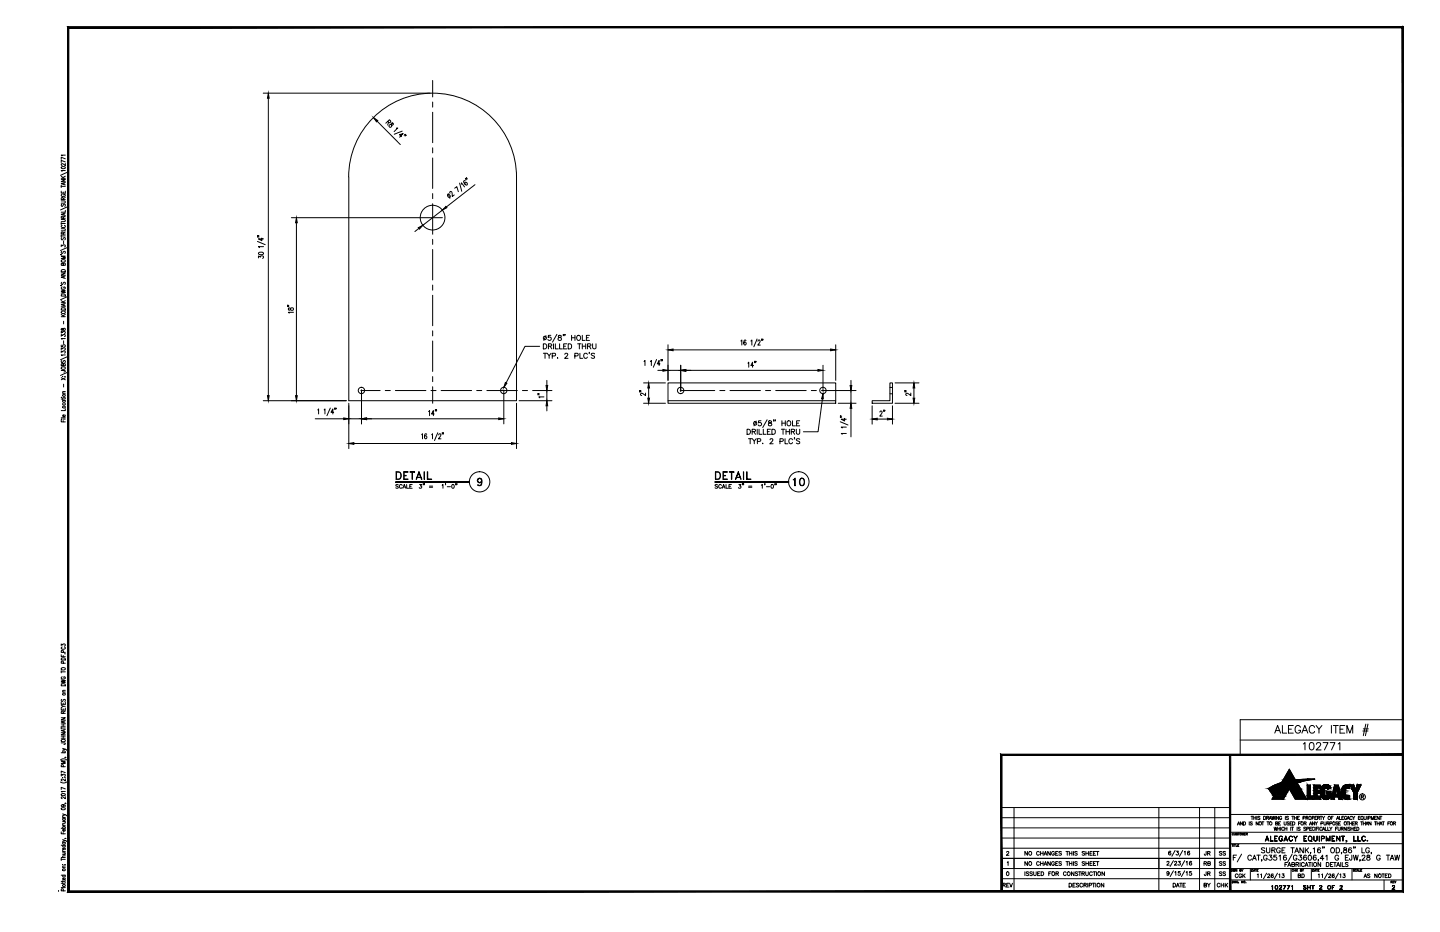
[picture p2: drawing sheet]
<svg xmlns="http://www.w3.org/2000/svg" width="432mm" height="279mm" viewBox="0 0 432 279" stroke-linecap="round" stroke-linejoin="round" font-family="sans-serif">
<!-- layer: _IPEP Border -->
<g fill="#000" stroke="#000" stroke-width=".3">
<path d="M384.8 233.9h2.1l-1.6 .3zM386.6 230.6l1.8 3.1h-3.5zM387.2 235.6l1.9-.7 .4 .7zM397.4 239.7h.5zM397.4 235.2h.5zM398 236.5h.4zM398 236.5l.1 .1zM403.8 239.7h.6zM403.8 235.2h.5zM404.5 238.6h.2z"/>
<path d="M384.8 233.9l-.2 .3h.7zM384.6 234.2h.7l-.9 .2z"/>
<path d="M382 238.6l2.8 1 .6-1zM382 238.6l2.8 1h-3.4z"/>
<path d="M383.7 237.4l1.7 1.2 .7-1.2zM382 238.6l1.7-1.2 1.7 1.2z"/>
<path d="M385.3 236.5l.8 .9 .5-.9zM383.7 237.4l1.6-.9 .8 .9z"/>
<path d="M384.9 233.7l2 .2 1.5-.2zM384.9 233.7l2 .2h-2.1z"/>
<path d="M387.2 235.6l2.8 .9-.5-.9zM385.4 236.5l1.8-.9 2.8 .9z"/>
<path d="M385.4 236.5h4.6zM385.3 236.5h4.7z"/>
<path d="M386.6 236.5l5.2 3.1-1.8-3.1zM386.6 236.5l5.2 3.1h-3.4z"/>
<path d="M392 235.4l1 3.2v-3.2zM392 235.4l1 3.2h-1z"/>
<path d="M392 238.6l1.7 1v-1zM392 238.6l1.7 1h-1.7z"/>
<path d="M394 236.2l1 .8v-.8zM394 236.2l1 .8h-1z"/>
<path d="M394 237.9l1 .8v-.8zM394 237.9l1 .8h-1z"/>
<path d="M394 237l1.8 .9v-.9zM394 237l1.8 .9h-1.8z"/>
<path d="M394 235.4l1.9 .8v-.8zM394 235.4l1.9 .8h-1.9z"/>
<path d="M394 238.7l2 .9v-.9zM394 238.7l2 .9h-2z"/>
<path d="M396.2 236.2h1.3zM396.2 236.2h1.3z"/>
<path d="M396.1 237.1l1 .4v-.4zM396.1 237.1l1 .4h-1.1z"/>
<path d="M396 237.5l1.1 .1zM396 237.5l1.1 .1z"/>
<path d="M396 237.6l1.1 .4v-.4zM396 237.6l1.1 .4h-1z"/>
<path d="M396.1 236.8l1 .3v-.3zM396.1 236.8l1 .3h-1z"/>
<path d="M396.1 238l1.1 .2-.1-.2zM396.1 238l1.1 .2h-1.1z"/>
<path d="M396.1 236.6l1 .2 .1-.2zM396.1 236.6l1 .2h-1z"/>
<path d="M396.1 238.2l1.1 .2v-.2zM396.1 238.2l1.1 .2h-1.1z"/>
<path d="M396.2 236.4l1 .1zM396.2 236.4l1 .1z"/>
<path d="M396.1 236.5h1.1zM396.1 236.5l1.1 .1z"/>
<path d="M396.1 238.4h1.1zM396.1 238.4h1.1z"/>
<path d="M396.1 238.4l1.1 .1zM396.1 238.4l1.1 .1zM396.2 238.5h1zM396.2 238.5h1z"/>
<path d="M396.2 238.5l1.1 .1zM396.2 238.5l1.1 .1z"/>
<path d="M396.2 236.3h1.1zM396.2 236.3l1 .1z"/>
<path d="M396.2 236.3h1.1zM396.2 236.3h1.1z"/>
<path d="M396.2 238.6l1.2 .1zM396.2 238.6l1.2 .1z"/>
<path d="M396.2 238.7h1.3zM396.2 238.7h1.3z"/>
<path d="M397.4 239.7h.5zM397.4 239.7h.5z"/>
<path d="M396.2 236.2h1.2zM396.2 236.2l1.1 .1z"/>
<path d="M396.2 238.7h1.3zM396.2 238.7h1.3z"/>
<path d="M396.2 236.2h1.3zM396.2 236.2h1.4z"/>
<path d="M396.2 236.2h1.3zM396.2 236.2h1.2z"/>
<path d="M396.3 238.7h1.3zM396.3 238.7h1.3z"/>
<path d="M396.3 238.7h1.3zM396.3 238.7h1.3z"/>
<path d="M397.4 235.2h.5zM397.4 235.2h.5z"/>
<path d="M397.4 235.2l.8 .1zM397.1 235.3h1.1zM397.1 235.3h1.1zM397.1 235.3h1.1z"/>
<path d="M397.2 239.6h.9zM397.2 239.6l.7 .1z"/>
<path d="M397.1 235.3l1.3 .1zM396.9 235.4h1.5zM396.9 235.4h1.5zM396.9 235.4h1.5z"/>
<path d="M397.1 239.6h1.1zM397.1 239.6h1z"/>
<path d="M396.9 235.4l1.7 .2zM396.7 235.6l.2-.2 1.7 .2zM396.7 235.6h1.9zM396.7 235.6h1.9z"/>
<path d="M396.9 239.5h1.5zM396.9 239.5l1.3 .1z"/>
<path d="M396.9 239.5h1.5zM396.9 239.5h1.5z"/>
<path d="M396.7 235.6l2.1 .1-.2-.1zM396.5 235.7l.2-.1 2.1 .1zM396.5 235.7h2.3zM396.5 235.7h2.3z"/>
<path d="M396.7 239.4h1.9zM396.7 239.4l1.7 .1z"/>
<path d="M396.6 239.3h2zM396.6 239.3l2 .1z"/>
<path d="M396.5 235.7l2.4 .3-.1-.3zM396.5 235.7l2.4 .3h-2.5zM396.4 236h2.5zM396.4 236h2.5z"/>
<path d="M397.9 236.3h.9zM397.9 236.3l.5 .2z"/>
<path d="M396.5 239.2h2.3zM396.5 239.2l2.1 .1z"/>
<path d="M396.5 239.1h2.4zM396.5 239.1l2.3 .1z"/>
<path d="M396.4 236l2.6 .2-.1-.2zM396.4 236l2.6 .2h-2.8z"/>
<path d="M396.4 238.9l2.5 .2 .1-.2zM396.4 238.9l2.5 .2h-2.4z"/>
<path d="M397.6 236.2h1.4zM397.6 236.2h1.4z"/>
<path d="M397.7 236.2h1.3zM397.7 236.2h1.3z"/>
<path d="M397.7 236.2h1.3zM397.7 236.2h1.3z"/>
<path d="M397.8 236.2h1.2zM397.8 236.2l1 .1z"/>
<path d="M396.3 238.9h2.7zM396.3 238.9h2.7z"/>
<path d="M397.8 238.7h1.3zM397.7 238.7h1.4z"/>
<path d="M397.7 238.7h1.4zM397.6 238.7h1.5z"/>
<path d="M396.3 238.7h2.8zM396.3 238.7l2.7 .2z"/>
<path d="M398 238.6h1.1zM397.9 238.6h1.2z"/>
<path d="M397.9 238.6l1.2 .1zM397.9 238.6l1.2 .1zM397.9 238.7h1.2zM397.9 238.7h1.2z"/>
<path d="M397.9 238.7h1.2zM397.8 238.7h1.3z"/>
<path d="M397.7 237.2l1.4 .8v-.8zM397.7 237.2l1.4 .8h-1.4z"/>
<path d="M398.1 238l1 .1zM398.1 238l1 .1z"/>
<path d="M398.1 238.1l1 .2v-.2zM398.1 238.1l1 .2h-1z"/>
<path d="M398.1 238.3l1 .1zM398.1 238.3l1 .1zM398.1 238.4h1zM398.1 238.4h1z"/>
<path d="M398.1 238.4l1 .1zM398.1 238.4l1 .1z"/>
<path d="M398 238.5h1.1zM398 238.5l1.1 .1z"/>
<path d="M399.3 238.9l.8 .7 .1-.7zM399.3 238.9l.8 .7h-1z"/>
<path d="M400 236.3l.5 1.8 .3-1.8zM400 236.3l.5 1.8h-1z"/>
<path d="M400.2 235.4l1.4 .9-.3-.9zM400.2 235.4l1.4 .9h-1.6z"/>
<path d="M400.8 236.3l1.2 1.8-.4-1.8zM400.8 236.3l1.2 1.8h-.9z"/>
<path d="M399.5 238.1l2.7 .8-.2-.8zM399.5 238.1l2.7 .8h-2.9z"/>
<path d="M401.3 238.9l1.1 .7-.2-.7zM401.3 238.9l1.1 .7h-1z"/>
<path d="M402.2 237.3l1.1 .3v-.3zM402.2 237.3l1.1 .3h-1.1z"/>
<path d="M402.2 237.6l1.1 .1zM402.2 237.6l1.1 .1z"/>
<path d="M402.2 237.1l1.1 .1zM402.2 237.1l1.1 .1z"/>
<path d="M402.2 237.2l1.1 .1v-.1zM402.2 237.2l1.1 .1h-1.1z"/>
<path d="M402.2 237.7l1.1 .1zM402.2 237.7l1.1 .1z"/>
<path d="M402.2 237.8l1.2 .3-.1-.3zM402.2 237.8l1.2 .3h-1.1z"/>
<path d="M402.3 236.9l1 .2v-.2zM402.3 236.9l1 .2h-1.1z"/>
<path d="M402.3 238.1l1.1 .1zM402.3 238.1l1.1 .1zM402.3 238.2h1.1zM402.3 238.2h1.1z"/>
<path d="M402.3 236.7l1 .2 .1-.2zM402.3 236.7l1 .2h-1z"/>
<path d="M402.3 238.2l1.2 .1zM402.3 238.2l1.2 .1z"/>
<path d="M402.3 236.7h1.2zM402.3 236.7h1.1z"/>
<path d="M402.4 238.3l1.2 .1zM402.4 238.3l1.2 .1z"/>
<path d="M402.4 236.5h1.1zM402.4 236.5l1.1 .2z"/>
<path d="M402.4 236.5h1.2zM402.4 236.5h1.1z"/>
<path d="M402.4 238.4l1.4 .1zM402.4 238.4l1.4 .1z"/>
<path d="M402.4 236.4h1.3zM402.4 236.4l1.2 .1z"/>
<path d="M402.4 238.5l1.4 .1zM402.4 238.5l1.4 .1z"/>
<path d="M402.4 238.6h1.5zM402.4 238.6h1.5z"/>
<path d="M402.4 236.3h1.4zM402.4 236.3l1.3 .1z"/>
<path d="M403.8 239.7h.5zM403.9 239.7h.4z"/>
<path d="M402.4 238.6l1.7 .1zM402.4 238.6l1.7 .1z"/>
<path d="M402.5 236.3h1.4zM402.5 236.3h1.3z"/>
<path d="M402.5 236.2h1.5zM402.5 236.2h1.7z"/>
<path d="M402.5 236.2h1.5zM402.5 236.2l1.4 .1z"/>
<path d="M402.5 238.7h1.8zM402.5 238.7h1.8z"/>
<path d="M403.8 235.2l.7 .1zM403.6 235.3h.9z"/>
<path d="M403.6 235.3h1.1zM403.5 235.3h1.2z"/>
<path d="M403.6 239.6h.9zM403.6 239.6l.8 .1z"/>
<path d="M403.5 235.3l1.2 .1zM403.3 235.4h1.4z"/>
<path d="M403.3 235.4l1.4 .1zM403.1 235.5h1.6z"/>
<path d="M403.1 235.5l1.6 .2v-.2zM403.1 235.5l1.6 .2h-1.8z"/>
<path d="M402.9 235.7l1.8 .2v-.2zM402.9 235.7l1.8 .2h-2z"/>
<path d="M402.7 235.9l2 .3v-.3zM402.7 235.9l2 .3h-2.2z"/>
<path d="M402.5 236.2h2.2zM402.5 236.2h2.2z"/>
<path d="M404.2 236.2h.5zM404.2 236.2h.5z"/>
<path d="M404.3 236.2h.4zM404.3 236.2h.4z"/>
<path d="M404.4 236.2l.3 .1zM404.4 236.2l.3 .1z"/>
<path d="M404.5 238.6h.2zM404.5 238.6h.2z"/>
<path d="M404.5 238.6l.2 .1zM404.3 238.7h.4z"/>
<path d="M404.3 238.7h.4zM404.3 238.7h.4z"/>
<path d="M402.5 238.7l2.2 .2v-.2zM402.5 238.7l2.2 .2h-2.1z"/>
<path d="M402.6 238.9l2.1 .3v-.3zM402.6 238.9l2.1 .3h-1.8z"/>
<path d="M402.9 239.2l1.8 .2v-.2zM402.9 239.2l1.8 .2z"/>
<path d="M403.1 239.4l1.6 .2v-.2zM403.1 239.4l1.6 .2z"/>
<path d="M403.3 239.6h1.4zM403.3 239.6h1.4z"/>
<path d="M403.5 239.6h1.2zM403.5 239.6h1z"/>
<path d="M404.9 235.4l1.6 1.4-.6-1.4zM404.9 235.4l1.6 1.4h-1z"/>
<path d="M406 237.7l.9 1.9v-1.9zM406 237.7l.9 1.9h-.9z"/>
<path d="M407 235.4h1.1zM407 235.4h1.1z"/>
<path d="M405.5 236.8l1.4 .9 .5-.9zM405.5 236.8l1.4 .9h-.9zM406 237.7h.9zM406 237.7h.9z"/>
<path d="M407 235.4l.4 1.4 .7-1.4zM407 235.4l.4 1.4h-.9z"/>
<path d="M300.5 226.5h120.2v-.4zM300.1 226.1h120.6l-120.2 .4zM300.1 226.1l.4 41.1v-40.7zM300.1 226.1l.4 41.1h-.4z"/>
<path d="M368.7 226.3v40.9h.3zM368.7 226.3h.3v40.9z"/>
<path d="M420.5 8.4v258.7l.4 .3zM420.5 8.4l.4-.4v259.4zM20.6 8.4h399.9l.4-.4zM20.3 8h400.6l-400.3 .4zM20.3 8l.3 259.1v-258.7zM20.3 8l.3 259.1-.3 .3zM20.6 267.1l-.3 .3 400.2-.3zM20.3 267.4l400.2-.3 .4 .3z"/>
</g>
<!-- layer: _IPEP PlotStamp-FileLocation -->
<g fill="none" stroke="#000" stroke-width=".3">
<path d="M18.4 57.3v.6h1.2v-.6M18.4 53.8h1.2l-1.2 .7h1.2M18.4 55.5v.7M18.4 55.9h1.2M18.4 53.5h1.2M18.4 52.8l.8 .7M18.4 50.1a.62 .62 0 0 1 .7-.2 .62 .62 0 0 1 .4 .5 .6 .6 0 0 1-.7 .3 .6 .6 0 0 1-.4-.6zM18.7 58.2a.37 .37 0 0 0-.3 .5 .37 .37 0 0 0 .4 .3h.3a.37 .37 0 0 0 .5-.4 .37 .37 0 0 0-.5-.4v.3M19 59.8l-.1-.5h-.4l-.1 .5h1.2M19 57.6v.3M19.2 54.8v.5M19.6 54.7l-1.2 .4 1.2 .3"/>
<path d="M19.6 51.1h-1.2l.2 .3M19.6 49v.6l-1-.5-.2 .3 .3 .2M19.6 48.5l-1.2-.4v.6M19.6 47.6l-1.2-.5v.7M19.6 46.5h-1.2l.2 .2M19.6 59.2l-.6 .3M19.6 52.8l-.7 .4M20 51.7l-1.9 .9M18.2 76.3l.3 .1M18.4 73.9v-.5l.4 .3a.36 .36 0 0 1 .6-.3 .36 .36 0 0 1-.1 .6M18.4 68.6h.8l.4 .2-.2 .4h-1M18.4 65.8h.8l.4 .3-.2 .3h-1"/>
<path d="M18.4 60.2h.8l.4 .3-.2 .4h-1M18.4 70.7h1.2M18.4 66.7v.6M18.4 70.4v.7M18.4 67h1.2M18.4 78a.61 .61 0 0 1 .7-.2 .61 .61 0 0 1 .4 .6 .59 .59 0 0 1-.7 .3 .59 .59 0 0 1-.4-.7zM18.5 75.3l-.1 .3 .1 .4 .6-.6h.4l-.1 .6M18.5 71.2l-.1 .3 .1 .4 .5-.5a.33 .33 0 0 1 .5-.1 .33 .33 0 0 1 0 .5l-.1 .1M18.5 61.2l-.1 .3 .1 .4 .5-.5a.33 .33 0 0 1 .5-.2 .33 .33 0 0 1 0 .6l-.1 .1M18.7 67.5a.35 .35 0 0 0-.3 .5 .35 .35 0 0 0 .4 .2h.3a.35 .35 0 0 0 .5-.2 .35 .35 0 0 0-.3-.5M19 79.1l.2-.2 .4 .2v.4h-1.2l.1-.6h.4l.1 .6M19 70.2l-.1-.6h-.4l-.1 .6h1.2"/>
<path d="M19 65.4l-.1-.5-.4-.1-.1 .6h1.2M19.1 72.2v.9M19.2 64v.5M19.6 76.8h-1.2l1.2 .4-1.2 .3h1.2M19.6 63.9l-1.2 .3 1.2 .4M19.6 63.1v.5h-1.2M19.6 69.5l-.6 .3M19.6 64.8l-.6 .3M20 74.3l-1.9 .8M20 62.1l-1.9 .8M18.2 85.6l.3 .1M18.4 99.9v-.5l.4 .3a.36 .36 0 0 1 .6-.4 .36 .36 0 0 1-.1 .7"/>
<path d="M18.4 86.9l1.2 .3-1.2 .2 1.2 .3-1.2 .2M18.4 81.8h1.2l-1.2 .7h1.2M18.4 94.9h1.2M18.4 94.3l.8 .6M18.4 92h1.2M18.4 90.7h1.2M18.4 90.1l.8 .6M18.4 98.5v.5h.4a.41 .41 0 0 1 .4-.6 .41 .41 0 0 1 .3 .6 .61 .61 0 0 1-.8-.5zM18.5 93.4a.59 .59 0 0 1 .7-.2 .59 .59 0 0 1 .3 .6 .59 .59 0 0 1-.6 .3 .59 .59 0 0 1-.5-.6zM18.5 92.4a.65 .65 0 0 1 .8-.1 .65 .65 0 0 1 .3 .6h-1.2zM18.5 88.2a.65 .65 0 0 1 .7-.1 .65 .65 0 0 1 .4 .7h-1.2zM18.5 84.6l-.1 .3 .1 .4 .5-.5a.33 .33 0 0 1 .5-.2 .33 .33 0 0 1 0 .6l-.1 .1"/>
<path d="M18.5 80.9a.65 .65 0 0 1 .8-.1 .65 .65 0 0 1 .3 .7h-1.2zM18.7 86a.37 .37 0 0 0-.3 .5 .37 .37 0 0 0 .4 .2h.3a.37 .37 0 0 0 .5-.3 .37 .37 0 0 0-.5-.4v.3M19.1 96.3v.8M19.2 82.9v.4M19.2 91.1v.5M19.6 91l-1.2 .3 1.2 .4M19.6 82.7l-1.2 .4 1.2 .4M19.6 94.3l-.7 .4M19.6 90.1l-.7 .4M20 89l-1.9 .9M18.4 119.2h.1M18.4 111.1l1.1 .1v.2l-.3 .1"/>
<path d="M18.4 105.7v-.5l.4 .3a.37 .37 0 0 1 .6-.3 .37 .37 0 0 1-.1 .7M18.4 104.8v-.5l.4 .3a.37 .37 0 0 1 .6-.3 .37 .37 0 0 1-.1 .6M18.4 103.4v.5l.5 .1a.38 .38 0 0 1 0-.6 .38 .38 0 0 1 .5 0 .38 .38 0 0 1-.1 .6M18.4 100.8v-.5l.4 .3a.36 .36 0 0 1 .6-.3 .36 .36 0 0 1-.1 .6M18.4 113.2l1.2 .7M18.5 110.1a.61 .61 0 0 1 .7-.1 .61 .61 0 0 1 .3 .5 .59 .59 0 0 1-.6 .3 .59 .59 0 0 1-.5-.6zM18.5 108.1a.32 .32 0 0 0-.1 .4 .32 .32 0 0 0 .4 .1l.2-.3a.33 .33 0 0 1 .5-.2 .33 .33 0 0 1 0 .5l-.1 .1M18.8 119.5v.3M18.8 117.9h.8M18.8 112.8h.1M18.8 119.1h.8M19 109.2l.2-.2 .4 .2v.5h-1.2l.1-.7 .4 .1 .1 .6"/>
<path d="M19.1 102.2v.8M19.1 115.2v.8M19.5 112.8h.1M19.6 119.4l-.3 .2h-.9M19.6 117.4h-.8l.2 .5M19.6 106.4h-1.2l.2 .2M19.6 101.5h-1.2l.2 .2M19.6 113.2l-1.2 .7M20 111.7l-1.9 .9M20 107l-1.9 .9M18.4 125.9v.6h1.2M18.4 125.7h.1"/>
<path d="M18.4 125.3h1.2M18.8 120h.8M18.8 125.6h.8M19 120.9l-.2 .1a.35 .35 0 0 0 .4 .5 .35 .35 0 0 0 .2-.6M19 120l-.2 .2a.36 .36 0 0 0 .4 .4 .36 .36 0 0 0 .2-.6M19 126.1v.4M19.4 124.4l.1 .1a.35 .35 0 0 1-.4 .5 .35 .35 0 0 1-.1-.6l.1 .6M19.6 122.5v.6h-1.2M18.4 196.3v.6h1.2M18.4 193.6v-.5l.4 .3a.36 .36 0 0 1 .6-.4 .36 .36 0 0 1-.1 .7M18.5 197.3a.65 .65 0 0 1 .7-.1 .65 .65 0 0 1 .4 .7h-1.2zM18.7 194a.35 .35 0 0 0-.3 .4 .35 .35 0 0 0 .4 .2h.3a.35 .35 0 0 0 .5-.2 .35 .35 0 0 0-.3-.4"/>
<path d="M19 196.5v.4M19 198.8v-.5l-.5-.1-.1 .6h1.2M19 195.6v-.6h-.5l-.1 .6h1.2M19.5 196h.1M18.4 219.7h1.2l-1.2 .6h1.2M18.4 215.2h1.2l-1.2 .6h1.2M18.4 212.2v.7h1.2v-.7M18.4 210.6v.5h1.2v-.5M18.4 203.8l1.2 .2-1.2 .3 1.2 .2-1.2 .3M18.4 201.1v.6M18.4 217.9v.7M18.4 218.3h1.2"/>
<path d="M18.4 217.7h1.2M18.4 217h1.2M18.4 211.4l.6 .3M18.4 201.4h1.2M18.4 205.1a.67 .67 0 0 1 .8-.1 .67 .67 0 0 1 .4 .6h-1.2zM18.5 209.7l-.1 .2 .1 .4 .6-.6h.4l-.1 .6M18.5 200.2a.61 .61 0 0 1 .7-.1 .61 .61 0 0 1 .3 .6 .6 .6 0 0 1-.7 .2 .6 .6 0 0 1-.4-.6zM18.7 202.9a.35 .35 0 0 0-.3 .4 .35 .35 0 0 0 .4 .3h.3a.36 .36 0 0 0 .5-.4 .36 .36 0 0 0-.5-.3v.2M18.8 207.5h.8M19 213.9l-.1-.6-.4-.1-.1 .7h1.2M19 210.8v.3M19 212.5v.4"/>
<path d="M19 217v.7M19.2 216.2v.4M19.2 218.8v.5M19.6 218.7l-1.2 .3 1.2 .4M19.6 216.1l-1.2 .3 1.2 .4M19.6 211.7h-.6l-.6 .4M19.6 207h-.8l.2 .5M19.6 213.2l-.6 .3M18.1 234.4a1.59 1.59 0 0 0 1.9 0M18.1 227.8a1.43 1.43 0 0 1 1.9 0M18.4 232.6v-.5l.4 .3a.36 .36 0 0 1 .6-.3 .36 .36 0 0 1-.1 .6M18.4 222.7l1.1 .1v.3l-.3 .1"/>
<path d="M18.4 225.7h1.2M18.4 221.3h1.2M18.4 220.7h1.2M18.4 238a.62 .62 0 0 1 .7-.2 .62 .62 0 0 1 .4 .6 .6 .6 0 0 1-.7 .2 .6 .6 0 0 1-.4-.6zM18.5 221.7a.61 .61 0 0 1 .7-.1 .61 .61 0 0 1 .3 .6 .6 .6 0 0 1-.7 .2 .6 .6 0 0 1-.4-.6zM18.8 224.4l.8 .2-.8 .3M18.8 233.1h.1M19 225.7l-.2-.1a.35 .35 0 0 1 .4-.5 .35 .35 0 0 1 .2 .6M19 220.7v.6M19 229.9v-.6h-.5l-.1 .6h1.2M19.5 233.1h.1M19.5 227l.3 .1"/>
<path d="M19.6 238.8v.7l-1-.6-.2 .4 .3 .1M19.6 237.3h-1.2l.2 .2M19.6 236.5l-1.2-.5v.7M19.6 233.5v.6l-1-.6-.2 .4 .3 .2M19.6 231.6l-1.2-.4v.6M19.6 228.1h-1.2l1.2 .4-1.2 .4h1.2M19.6 224.6l.4 .3M18.4 249.4v.6h1.2M18.4 257.3v.7M18.4 257.6h1.2M18.4 257.1h1.2M18.4 253.4h1.2"/>
<path d="M18.4 248.3h1.2M18.4 242.3a.62 .62 0 0 1 .7-.2 .62 .62 0 0 1 .4 .5 .6 .6 0 0 1-.7 .3 .6 .6 0 0 1-.4-.6zM18.8 255l.3 .3M18.8 251.7l.8 .3-.8 .3M18.8 247l.3 .4M18.8 244.7l.3 .4M18.8 244l.8 .2-.8 .3M18.8 241.2l.3 .2a.33 .33 0 0 1-.4 .4 .33 .33 0 0 1-.2-.5l1 .1-.1 .4M18.8 255.7h.8M18.8 255.3h.8M18.8 252.5h.8M18.8 247.4h.8"/>
<path d="M18.8 246.3h.8M18.8 245.4h.8M18.8 245.1h.8M18.8 259.2h.1M19 254.2l-.2 .5h.3l.3-.5 .2 .2-.2 .3M19 253.4l-.2 .1a.34 .34 0 0 0 .4 .4 .34 .34 0 0 0 .2-.5M19 252.5a.34 .34 0 0 0-.1 .5 .34 .34 0 0 0 .5 0 .34 .34 0 0 0 0-.5M19 248.3l-.2-.1a.36 .36 0 0 1 .4-.5 .36 .36 0 0 1 .2 .6M19 245.4l-.2 .1a.35 .35 0 0 0 .4 .5 .35 .35 0 0 0 .2-.6M19 249.6v.4M19.3 255.7l.2 .4-.7 .1M19.3 246.3l.2 .4-.7 .1"/>
<path d="M19.4 248.6l.1 .1a.33 .33 0 0 1-.3 .5 .33 .33 0 0 1-.2-.6l.1 .6M19.5 259.2h.1M19.5 251.3l.3 .1M19.5 240.8l.3 .1M19.6 259.6l-.8 .1 .2 .4M19.6 256.6h-.8l.2 .5M19.6 252l.4 .3M19.6 244.2l.4 .4M17.6 267.2h.1M18.4 266.1h1.2M18.4 262.4h1.2M18.8 264.1v.3"/>
<path d="M18.8 264.6v.3M18.8 260.1h.8M19 262.4l-.2 .1a.35 .35 0 0 0 .4 .4 .35 .35 0 0 0 .2-.5M19 267.1v-.6h-.5l-.1 .6h1.2M19.4 263.2l.1 .1a.34 .34 0 0 1-.3 .5 .34 .34 0 0 1-.2-.6l.1 .6M19.6 264.6l-.3 .2h-.9M19.6 264l-.1 .2h-1.1"/>
<circle cx="19.1" cy="118.5" r=".37"/>
<circle cx="19.1" cy="122" r=".37"/>
<circle cx="19.1" cy="208.1" r=".37"/>
<circle cx="19.1" cy="265.5" r=".37"/>
<circle cx="19.1" cy="260.8" r=".37"/>
</g>
<!-- layer: CLINE -->
<path d="M420.7 8.2h.1" fill="none" stroke="#000" stroke-width=".3"/>
<!-- layer: HIDDEN -->
<path d="M420.7 8.2h.1" fill="none" stroke="#000" stroke-width=".3"/>
<!-- layer: PS_TEXT -->
<path d="M420.7 8.2h.1" fill="none" stroke="#000" stroke-width=".3"/>
<!-- layer: _IPEP Border -->
<g fill="none" stroke="#000" stroke-width=".3">
<path d="M382 238.6a25.3 25.3 0 0 1 7.1-3.7l2.7 4.7h-3.4l-1.8-3.1-1.8 3.1h-3.4l.6-1M386.6 230.6l1.8 3.1-4 .7zM392 235.4h1v3.2h.7v1h-1.7zM394 235.4h1.9v.8h-.9v.8h.8v.9h-.8v.8h1v.9h-2zM397 237.5l.4 1.1M397.1 236.6v.9M398 238.6h-.6M398 238.6l.1-.6h-.4v-.8h1.4a1.77 1.77 0 0 1-1.5 2.5l-1.1-.5M399 236.2a1.53 1.53 0 0 0-1.8-1 1.53 1.53 0 0 0-1.2 1.7v1.2l.5 1.1M399 236.2l-.9 .4-.5-.4-.5 .4M400.2 235.4h1.1l1.1 4.2h-1l-.1-.7h-1.1l-.1 .7h-1zM400.8 236.3l.3 1.8h-.6z"/>
<path d="M403.3 238l.6 .6M403.9 238.6l.8-.1v1.1h-1.1l-.8-.4M404 236.3l.7 .1v-1.1a2.24 2.24 0 0 0-2.4 1.2 2.24 2.24 0 0 0 .5 2.7M404 236.2a1.32 1.32 0 0 0-.6 1.8M404.9 235.4l1.1 2.3v1.9h.9v-1.9l1.2-2.3h-1.1l-.5 1.4 .5-1.4h1.1l-1.2 2.3v1.9h-.9v-1.9l-1.1-2.3h1l.6 1.4-.6-1.4zM404.9 235.4h.1M405.9 235.4h.1M406 239.6h.1M406 237.7h.1M406.5 236.8h.1M406.9 237.7h.1M406.9 239.6h.1"/>
<path d="M407 235.4h.1M408.1 235.4h.1M408.2 238.9h.6v-.5h-.6v1.1M408.5 238.9l.4 .6M368.8 249.5h51.9M368.8 244.2h51.9M368.8 252.9h51.9M300.3 263.4h68.5M304.1 263.4v3.8M347.5 263.4v3.8M359.7 263.4v3.8M364.3 263.4v3.8"/>
<path d="M368.8 263.8h51.9M368.8 260.4h51.9M374.9 260.4v3.4M387.1 260.4v3.4M393.2 260.4v3.4M405.4 260.4v3.4M415 263.8v3.4"/>
<circle cx="408.5" cy="238.9" r=".91"/>
</g>
<!-- layer: _IPEP Text Border -->
<g fill="none" stroke="#000" stroke-width=".3">
<path d="M369.4 253.2h.4M369.6 253.2v.6M369.8 257.1h.6M369.9 249.9h-.4l.1 .4 .3-.1M369.9 253.2v.6M370.1 249.8l.1 .5h.3v-.5M370.1 253.2h.4M370.3 253.2v.6M370.7 253.2v.6h.3M370.8 256.4h-1v1.5M371.1 249.8h-.4l.4 .4-.1 .1h-.3M371.1 253.4h.3"/>
<path d="M371.2 249.8h.4M371.4 249.8v.5M371.5 253.2h-.4v.6h.4M372.3 256.1l-1.3 2.3M372.4 250.3v-.5l.2 .5 .3-.5v.5M373.1 250h.2M373.5 249.8h-.4v.5h.4M373.7 250h.3v-.2h-.3v.5M373.9 250l.2 .3M375.3 256.7a.65 .65 0 0 0-.9 0 .65 .65 0 0 0-.1 .9 .65 .65 0 0 0 .9 .1l.1-.2M375.6 257.9l.6-1.5 .5 1.5M375.8 257.4h.7"/>
<path d="M376.9 256.4h1M377.4 256.4v1.5M378.4 257.8h-.2h.2l-.2 .4M379.3 254.4l-.4-.2-.7 .2 .1 .3 1 .5-.4 .5-.7-.2M379.5 251.8h.9M379.6 251.7h.7M379.8 254.2v1l.4 .5 .5-.2 .1-1.3M380 250.6l.5 1.6-.5-1.3-.6 1.3zM380 256.7a.61 .61 0 0 0-.9-.3 .61 .61 0 0 0-.2 .9 .53 .53 0 0 0 .5 .6 .53 .53 0 0 0 .6-.6h-.4M380.6 256.4h.8l-.5 .5a.47 .47 0 0 1 .6 .5 .47 .47 0 0 1-.5 .5l-.6-.3M381 250.6v1.5l.8 .1h-.8zM381.4 254.9l.9-.1v-.6h-.9v1.5"/>
<path d="M381.9 254.9l.5 .8M382.3 250.7l.8-.1h-.9v1.6h.9l-.8-.1M382.3 251.4h.4h-.4M382.8 256.4h-.8v.6a.54 .54 0 0 1 .8 0 .54 .54 0 0 1-.1 .8 .54 .54 0 0 1-.8-.2M383.5 256.7l.4-.3v1.5M383.7 250.9l.5-.3 .4 .4a.55 .55 0 0 0-.6-.3 .55 .55 0 0 0-.4 .5v.4a.49 .49 0 0 0 .5 .5 .49 .49 0 0 0 .4-.5l-.3-.1h.4a.54 .54 0 0 1-.5 .7 .54 .54 0 0 1-.6-.6zM383.9 254.5a.57 .57 0 0 0-.6-.3 .57 .57 0 0 0-.5 .5v.4a.55 .55 0 0 0 .6 .6 .55 .55 0 0 0 .5-.6h-.4M384.4 254.9h.6M385.1 251.8h.9M385.2 251.7h.7M385.3 259.2h.5M385.3 254.2h-.9v1.5h.9"/>
<path d="M385.6 250.6l.5 1.6-.5-1.3-.6 1.3zM385.7 256.6l-.1-.2a.74 .74 0 0 0-.9 .6 .74 .74 0 0 0 .6 .9 .48 .48 0 0 0 .5-.5 .48 .48 0 0 0-.5-.5 .48 .48 0 0 0-.5 .5M386.1 258.6h-.8v1.2M386.2 259.8l.4-1.2 .5 1.2M386.3 259.4h.6M386.6 250.9l.6-.3 .4 .4a.55 .55 0 0 0-.6-.3 .55 .55 0 0 0-.4 .5v.4a.53 .53 0 0 0 .4 .5 .53 .53 0 0 0 .6-.3 .62 .62 0 0 1-.9 .3 .62 .62 0 0 1-.2-.9zM387.1 254.2h1M387.4 259.2l.7-.1v-.5h-.7v1.2l.7-.1v-.4l-.2-.1M387.5 256.1l-1.3 2.3M387.6 254.2v1.5M388.3 255.7l.6-1.5 .5 1.5M388.4 251.4l.6-.8-.5 .8v.8l-.1-.8-.5-.8 .6 .8"/>
<path d="M388.5 255.2h.7M388.6 259.2l.8-.2v-.3l-.8-.1v1.2M388.9 256.7a.61 .61 0 0 0-.8-.3 .61 .61 0 0 0-.3 .9 .53 .53 0 0 0 .6 .6 .53 .53 0 0 0 .5-.6h-.3M389 259.2l.4 .6M389.5 256.4h.8l-.4 .5a.5 .5 0 0 1 .3 .9 .5 .5 0 0 1-.8-.2M389.8 258.6v1.2M390.8 254.2v1.5l-1-1.5v1.5M391 250.6h.9l-.8 .1v1.4l.8 .1h-.9zM391.1 251.4h.4h-.4M391.1 258.9a.46 .46 0 0 0-.5-.3 .46 .46 0 0 0-.4 .4 .53 .53 0 0 0 .2 .7 .53 .53 0 0 0 .7-.1v-.1M391.3 259.8l.5-1.2 .4 1.2M391.4 254.2v1.5"/>
<path d="M391.5 259.4h.6M391.7 256.6l-.3-.2a.73 .73 0 0 0-.6 .8 .73 .73 0 0 0 .8 .6 .47 .47 0 0 0 0-.8 .47 .47 0 0 0-.7 .4M391.7 254.8l.7 .9M392.4 258.6h.8M392.4 250.9a.66 .66 0 0 1 1.1 .5 .66 .66 0 0 1-1.1 .6zM392.4 254.2l-1 1M392.5 256.4a.69 .69 0 0 1 .8 .7 .69 .69 0 0 1-.8 .7l-.3-.6zM392.8 258.6v1.2M392.9 252l.5 .3zM393.1 255.6l-.2 .4M393.5 258.6v1.2M393.8 254.5l.4-.3v1.5"/>
<path d="M393.9 250.6l.1 1.1 .4 .4 .5-.4 .1-1.1v1.1l-.3 .4-.7-.1zM394.7 256.6l-.1-.2a.74 .74 0 0 0-.9 .6 .74 .74 0 0 0 .5 .9 .48 .48 0 0 0 .5-.4 .48 .48 0 0 0-.4-.6 .48 .48 0 0 0-.5 .5M395.4 257.8h-.2h.2l-.2 .4M395.5 250.6l.1 1.6zM396 254.4l-.1-.2a.77 .77 0 0 0-.9 .6 .77 .77 0 0 0 .5 .9 .48 .48 0 0 0 .5-.4 .48 .48 0 0 0-.4-.6 .48 .48 0 0 0-.5 .5M396 258.6v1.2l-.8-1.2v1.2M396.3 251.4l.7-.1v-.5l-.7-.1-.1 1.5v-1.6l.9 .2-.1 .6h-.7M396.7 253.9h-.2h.2l-.2 .4M397 257.4h-1.1l.7-1v1.5M397.1 253.9l-.1 .4M397.5 256.7l.4-.3v1.5M397.7 250.6l.6 1.4 .5-1.4v1.6v-1.2l-.5 1.2-.6-1.2v1.2z"/>
<path d="M397.7 258.6h.4a.67 .67 0 0 1 .4 .6 .67 .67 0 0 1-.4 .6h-.4zM398.9 259.2h.5M399.3 254.2a.72 .72 0 0 1 .9 .7 .72 .72 0 0 1-.9 .7l-.3-.5zM399.4 250.6h.9l-.8 .1v1.4l.8 .1h-.9zM399.5 251.4h.4h-.4M399.7 258.6h-.8v1.2h.8M399.9 258.6h.8M400.3 258.6v1.2M400.7 254.2h.5a.81 .81 0 0 1 .5 .7 .81 .81 0 0 1-.5 .8h-.5zM400.8 250.6l.9 1.4 .1-1.4v1.6l-1-1.3v1.3zM400.8 259.8l.5-1.2 .4 1.2M401 259.4h.6"/>
<path d="M401.4 256.7a.65 .65 0 0 0-.9 0 .65 .65 0 0 0-.1 .9 .65 .65 0 0 0 .9 .1l.1-.4h-.3M402 258.6v1.2M402.2 250.6l1 .1zM402.3 255.6l-.1 .4M402.5 258.6v1.2h.7M402.7 250.7v1.5v-1.5M403 254.2v.5l.8 .5a.51 .51 0 0 1-.5 .5 .51 .51 0 0 1-.5-.5l1-.7-.1-.3zM403.4 257.1h.6M403.7 252h.1M403.8 252.4l-.1-.4 .1 .3-.2 .2M403.8 252.2v.1M404.2 258.7l-.7-.1v.4l.6 .3 .1 .3-.3 .2-.5-.2"/>
<path d="M404.4 256.4h-1v1.5h1M405.2 254.4v-.2a.7 .7 0 0 0-.9 .7 .7 .7 0 0 0 .8 .7 .49 .49 0 0 0 0-.8 .49 .49 0 0 0-.7 .4M405.4 256.4l-.1 1.3-.4 .2-.2-.5M405.8 256.4l.4 1.5 .4-1.5 .3 1.5 .4-1.5M405.9 250.6l.1 1.5 .8 .1h-.9zM406 253.9l-.2 .4M406.4 253.9l-.1 .4M407.1 250.6l.1 1.5 .8 .1h-.9zM407.9 257.8h-.2h.2l-.2 .4M408.4 254.2v1.5h.8M408.4 256.7l.6-.3 .3 .4-.9 1.1h1M408.5 250.9l.6-.3 .3 .4a.55 .55 0 0 0-.6-.3 .55 .55 0 0 0-.4 .5v.4a.53 .53 0 0 0 .4 .5 .53 .53 0 0 0 .6-.3 .62 .62 0 0 1-.8 .3 .62 .62 0 0 1-.3-.9z"/>
<path d="M409.9 252l.3 .1zM409.9 256.4v.5a.64 .64 0 0 1 .8 .2 .64 .64 0 0 1 0 .7 .5 .5 0 0 1-.7 0 .5 .5 0 0 1 0-.7l.7-.2v-.3l-.3-.2zM410 252h.1M410.6 254.5a.57 .57 0 0 0-.6-.4 .57 .57 0 0 0-.5 .6v.4a.55 .55 0 0 0 .6 .6 .55 .55 0 0 0 .5-.6h-.4M411.3 255.6l-.2 .4M413.9 256.7a.65 .65 0 0 0-.9 0 .65 .65 0 0 0-.1 .9 .65 .65 0 0 0 .9 .1l.1-.4h-.4M415.7 256.4h1M416.2 256.4v1.5M416.8 257.9l.6-1.5 .6 1.5M417.1 257.4h.7M418.2 256.4l.4 1.5 .4-1.5 .3 1.5 .4-1.5M300.7 265.3l.7-.1v-.3l-.7-.1v1.1"/>
<path d="M301.1 265.3l.4 .6M301.9 265.3h.4M302.6 264.8h-.7v1.1h.7M302.8 264.8l.4 1.1 .4-1.1M320.6 264.8h.4a.61 .61 0 0 1 .4 .6 .61 .61 0 0 1-.4 .5h-.4zM321.7 265.3h.5M322.4 264.8h-.7v1.1h.7M323.5 265l-.7-.2v.4l.6 .2 .1 .4-.3 .1-.5-.1M324.6 265a.48 .48 0 0 0-.7 0 .48 .48 0 0 0 0 .7 .48 .48 0 0 0 .7-.1M325 265.3h.5l.3-.3-.8-.2v1.1M325.4 265.3l.4 .6M326.2 264.8v1.1"/>
<path d="M326.6 265.4l.6-.1 .1-.4-.7-.1v1.1M327.6 264.8h.7M327.9 264.8v1.1M328.6 264.8v1.1M331 264.8v1.1l-.8-1.1v1.1M351.8 264.8h.4a.61 .61 0 0 1 .4 .6 .61 .61 0 0 1-.4 .5h-.4zM352.7 265.9l.5-1.1 .4 1.1M352.9 265.5h.5M353.7 264.8h.8M354.1 264.8v1.1M354.7 265.3h.5M355.5 264.8h-.8v1.1h.8"/>
<path d="M361 265.3l.7-.1 .1-.3-.8-.1v1.1l.8-.1v-.4l-.2-.1M362.1 264.8l.4 .5v.6M362.9 264.8l-.4 .5M365.8 265a.45 .45 0 0 0-.6-.2 .45 .45 0 0 0-.2 .7 .41 .41 0 0 0 .3 .4 .41 .41 0 0 0 .5-.3M366.2 265.3h.7M366.2 264.8v1.1M366.9 264.8v1.1M367.4 264.8v1.1M367.7 265.2l.5 .7M368.2 264.8l-.8 .7M369.2 260.6l.4 .2-.1 .4h-.3zM369.5 264.1l.4 .2-.1 .4h-.3z"/>
<path d="M369.8 260.6l.1 .6 .2-.6 .1 .6 .2-.6M370 264.1l.2 .6 .1-.6 .2 .6 .1-.6M370.9 260.6v.6l-.4-.6v.6M371.2 264.2h-.4l.1 .5h.2l.1-.2h-.2M371.2 262.2a.46 .46 0 0 0-.6-.2 .46 .46 0 0 0-.2 .7 .42 .42 0 0 0 .3 .4 .42 .42 0 0 0 .5-.3M371.4 264.7h.1M371.8 260.9h.3v-.2l-.3-.1v.6h.3v-.3M372.3 260.6l.2 .6M372.3 262.2a.46 .46 0 0 0-.6-.2 .46 .46 0 0 0-.2 .7 .4 .4 0 0 0 .4 .4 .4 .4 0 0 0 .4-.4h-.3M372.6 262v1.1M372.7 264.1v.6l-.4-.6v.6M372.8 260.6l-.3 .3"/>
<path d="M372.9 262.5l.5 .6M373.4 262l-.8 .7M373.6 264.7h.1M375.3 260.6l.4 .2-.1 .4h-.3zM375.8 261.2l.3-.6 .2 .6M375.9 261.1h.3M376.4 260.6h.4M376.6 260.6v.6M376.9 260.9h.2M377 262.2l.3-.2v1.1M377.3 260.6h-.4v.6h.4M378 262.2l.3-.2v1.1"/>
<path d="M379.8 261.8l-.9 1.7M380.1 262.2l.3-.2 .3 .2-.6 .9h.7M381.3 265.7l.3-.2v1.1l-.1-1zM381.8 262.2l-.1-.2a.51 .51 0 0 0-.6 .5 .51 .51 0 0 0 .6 .5 .36 .36 0 0 0 0-.6 .36 .36 0 0 0-.5 .3M382.5 266.5h.5M382.5 265.6h.5M382.6 265.5l-.2 .5 .2 .6M382.9 265.5l.2 .5-.2 .6M383.1 261.8l-1 1.7M383.5 262.2l.2-.2v1.1M383.7 265.5h.5l.1 .3-.7 .8h.8h-.9l.7-.8-.1-.3-.5 .2zM384.5 262h.5l-.3 .4a.36 .36 0 0 1 .4 .3 .36 .36 0 0 1-.3 .4 .36 .36 0 0 1-.4-.2"/>
<path d="M385.5 265.5l-.6 1.1 .7-1.1h-.9h.8M386.7 265.5l-.6 1.1 .7-1.1h-.9h.8M387.3 265.7l.3-.2v1.1l-.1-1zM387.9 260.8l-.3-.2-.2 .2 .1 .4 .4-.1M388.1 260.9h.4M388.1 260.6v.6M388.5 260.6v.6M388.7 260.6v.6M388.9 260.9l.2 .3M389.1 260.6l-.4 .5M389.3 262.5h.6l.1-.3-.7-.2v1.1l.7-.1v-.3l-.3-.2M389.9 260.9h.4v-.2l-.4-.1v.6h.4l-.1-.3"/>
<path d="M390.4 262h.3a.58 .58 0 0 1 .4 .7 .58 .58 0 0 1-.7 .4zM390.5 260.6l.2 .6M390.8 265.6l.3-.1 .6 .1-.6-.1-.2 .2a.7 .7 0 0 1 .7 .9l-.8-.2a.4 .4 0 0 0 .5 .2 .4 .4 0 0 0 .3-.4zM390.9 260.6l-.2 .3M392.1 265.5l.1 1.1zM392.2 266h.7M392.2 266.1h.7M392.9 265.5v1.1zM393.3 265.5h.8zM393.6 260.6l.4 .2-.1 .4h-.3zM393.6 265.5v1.1l.1-1.1M394.1 261.2l.3-.6 .2 .6"/>
<path d="M394.2 261.1h.3M394.7 260.6h.3M394.9 260.6v.6M395.2 260.9h.2M395.3 262.2l.2-.2v1.1M395.6 260.6h-.4v.6h.4M395.8 265.5h.5l.1 .3-.7 .8h.8h-.9l.8-.8-.2-.3-.5 .2zM396.3 262.2l.3-.2v1.1M398.1 261.8l-.9 1.7M398.4 262.2l.2-.2 .5 .2-.8 .9h.8M399.4 265.5h.8h-.7v1.1zM399.5 266h.4l-.4 .1"/>
<path d="M400.1 262.2l-.1-.2a.51 .51 0 0 0-.6 .5 .51 .51 0 0 0 .6 .5 .36 .36 0 0 0 0-.6 .36 .36 0 0 0-.6 .3M401.3 261.8l-.9 1.7M401.8 262.2l.2-.2v1.1M401.9 265.5h.5l.1 .3-.7 .8h.8h-.9l.7-.8-.1-.3-.5 .2zM402.7 262h.6l-.3 .4a.36 .36 0 0 1 .4 .3 .36 .36 0 0 1-.3 .4 .36 .36 0 0 1-.4-.2M406.2 260.7h-.4l.3 .3v.2l-.3-.1M406.8 260.8l-.3-.2-.2 .2 .2 .4 .3-.1M406.9 261.2l.2-.6 .3 .6M407 261.1h.3M407.5 260.6v.6h.4M408 260.9h.2M408.4 260.6h-.4v.6h.4"/>
<path d="M409 263.1l.4-1.1 .4 1.1M409.1 262.7h.6M410.8 262.2l-.3-.2-.5 .2 .8 .6-.3 .3-.5-.2M412.9 262v1.1l-.7-1.1v1.1M414.4 262h.7M414.7 262v1.1M415.4 262.5h.4M416 262h-.6v1.1h.6M416.4 262h.3a.58 .58 0 0 1 .4 .7 .58 .58 0 0 1-.7 .4zM417.1 264.4h.3l.1-.3h-.4v.6M417.3 264.4l.2 .3M417.6 265.5h.5l.1 .3-.7 .8h.8h-.9l.8-.8-.2-.3-.5 .2z"/>
<path d="M417.7 264.4h.2M418.1 264.1h-.4v.6h.4M418.2 264.1l.2 .6 .2-.6"/>
<circle cx="372" cy="250" r=".28"/>
<circle cx="392.9" cy="251.3" r=".62"/>
<circle cx="394.3" cy="259.1" r=".56"/>
<circle cx="329.4" cy="265.3" r=".52"/>
<circle cx="373.1" cy="264.4" r=".27"/>
<circle cx="382.7" cy="266" r=".54"/>
<circle cx="398.6" cy="266" r=".55"/>
<circle cx="398.6" cy="266" r=".5"/>
<circle cx="413.8" cy="262.5" r=".52"/>
</g>
<!-- layer: _IPEP Text Disclaimer -->
<g fill="none" stroke="#000" stroke-width=".3">
<path d="M371 247.3l.4-.9 .4 .9M371.2 247h.4M372.6 246.4v.9l-.7-.9v.9M372.9 246.4a.51 .51 0 0 1 .6 .5 .51 .51 0 0 1-.6 .4zM374.6 246.4v.9M375.1 244.7h.7M375.4 244.7v1M375.5 246.5h-.6l.6 .5-.1 .3-.5-.1M375.9 244.7v1M375.9 245.2h.7M376.6 244.7v1M376.9 244.7v1"/>
<path d="M377.3 246.4v.9l-.6-.9v.9M377.8 244.9l-.2-.2-.5 .2 .6 .4v.3h-.6M378.4 246.4h.6M378.7 246.4v.9M378.9 244.7h.4a.54 .54 0 0 1 .3 .5 .54 .54 0 0 1-.3 .5h-.4zM379.8 245.2l.6-.1v-.3l-.6-.1v1M379.9 246.4h.7M380.1 245.2l.3 .5M380.2 246.4v.9M380.5 245.7l.4-1 .4 1M380.6 245.4h.5M381.3 244.7l.2 1 .3-1 .2 1 .3-1"/>
<path d="M382 248l.3 .9 .2-.9 .2 .9 .3-.9M382.4 244.7v1M382.5 246.8h.6v-.3l-.6-.1v.9h.6l-.2-.5M383.1 248v.9M383.1 248.4h.7M383.4 244.7v1l-.6-1v1M383.4 246.8h.3M383.8 248v.9M384 246.4h-.6v.9h.6M384 248v.9M384.3 245a.37 .37 0 0 0-.4-.3 .37 .37 0 0 0-.3 .4v.2a.36 .36 0 0 0 .4 .4 .36 .36 0 0 0 .3-.4h-.2M385 246.4v.6l.3 .3 .3-.1 .1-.8"/>
<path d="M385 248.2a.41 .41 0 0 0-.6 0 .41 .41 0 0 0 0 .6 .41 .41 0 0 0 .6-.1M385.3 248.4h.6M385.3 248v.9M385.4 244.7v1M385.9 248v.9M386.4 244.9l-.6-.1v.3l.5 .2 .1 .3h-.7M386.6 246.5h-.7l.6 .5v.3l-.6-.1M386.8 246.8h.4M387 248v.9M387.3 248h.6M387.3 244.7h.7M387.4 246.4h-.6v.9h.6"/>
<path d="M387.6 246.4h.3a.51 .51 0 0 1 .4 .5 .51 .51 0 0 1-.4 .4h-.3zM387.6 248v.9M387.7 244.7v1M388.1 245.2h.7M388.1 244.7v1M388.8 244.7v1M388.9 248v.9M389.1 245.2h.4M389.4 246.8h.3M389.7 244.7h-.6v1h.6M389.9 248.1h-.7l.7 .6-.2 .2-.5-.1M390 246.4h-.6v.9"/>
<path d="M390.7 245.2h.6l.1-.4-.7-.1v1M391 246.8h.6l.1-.3-.7-.1v.9M391.4 246.8l.3 .5M391.6 245.2l.6-.1v-.3l-.6-.1v1M391.6 248.1h-.7l.7 .6-.2 .2-.5-.1M391.8 248.5l.6-.1v-.3l-.6-.1v.9M392 245.2l.2 .5M392.6 247.3l.4-.9 .4 .9M392.7 248.4h.4M392.8 247h.5M393.3 248h-.6v.9h.6M393.4 245.2h.6v-.4l-.6-.1v1"/>
<path d="M394.2 248.2a.41 .41 0 0 0-.7 0 .41 .41 0 0 0 0 .6 .41 .41 0 0 0 .7-.1M394.2 246.4v.9l-.6-.9v.9M394.3 245.2h.4M394.3 246.4l.4 .4v.5M394.4 248v.9M394.7 248.4h.4M394.9 244.7h-.6v1h.6M395.1 245.2l.5-.1 .1-.3-.6-.1v1M395.1 246.4l-.4 .4M395.3 248h-.6v.9M395.4 245.2l.3 .5M395.5 248v.9"/>
<path d="M395.8 244.7h.7l.4 .5v.5M396.1 246.9l.5-.1 .1-.3-.6-.1v.9M396.1 244.7v1M396.4 248.2a.4 .4 0 0 0-.5 0 .4 .4 0 0 0 0 .6 .4 .4 0 0 0 .5-.1M396.5 248.9l.4-.9 .4 .9M396.7 248.6h.5M397 246.4v.6l.2 .3 .4-.1v-.8M397.2 244.7l-.3 .5M397.4 248v.9h.6M397.9 246.8h.5l.1-.3-.6-.1v.9M398.1 248v.9h.6M398.2 246.8l.4 .5"/>
<path d="M398.7 248l.4 .4v.5M398.8 246.9l.5-.1 .1-.3-.6-.1v.9M399.2 245.2h.4M399.4 248l-.3 .4M399.8 244.7h-.6v1M400.5 248.4h.3M400.8 245.7l.3-1 .4 1M400.9 245.4h.5M401.1 248h-.6v.9M401.2 246.5h-.7l.6 .5v.3l-.6-.1M401.2 248v.7l.3 .2 .4-.2v-.7M401.4 246.8h.4"/>
<path d="M401.6 244.7v1h.6M402 246.4h-.6v.9h.6M402.2 248.4h.5v-.3l-.5-.1v.9M402.4 245.2h.3M402.5 248.4l.3 .5M403 244.7h-.6v1h.6M403.7 248v.9l-.7-.9v.9M403.8 245l-.1-.2a.44 .44 0 0 0-.6 .4 .44 .44 0 0 0 .7 .4v-.3h-.2M403.8 246.4h.7M403.9 245.7l.4-1 .4 1M403.9 248v.9M404.1 245.4h.4"/>
<path d="M404.2 246.4v.9M404.7 246.8h.6M404.7 246.4v.9M404.9 248.1h-.7l.7 .6-.2 .2-.5-.1M405.1 248.4h.7M405.1 248v.9M405.3 246.4v.9M405.5 245a.37 .37 0 0 0-.5-.3 .37 .37 0 0 0-.3 .4v.2a.38 .38 0 0 0 .3 .4 .38 .38 0 0 0 .5-.2M405.5 244.7l.4 .5v.5M405.6 246.8h.4M405.8 248v.9M406 248.4h.4"/>
<path d="M406.2 246.4h-.6v.9h.6M406.3 244.7l-.4 .5M406.4 246.8h.5l.1-.3-.6-.1v.9M406.6 248h-.6v.9h.6M406.7 246.8l.3 .5M406.9 248a.51 .51 0 0 1 .6 .5 .51 .51 0 0 1-.6 .4zM407.3 245.2h.4M407.9 244.7h-.6v1h.6M408 246.4h.6M408.3 246.4v.9M408.5 245.5l.3 .3M408.8 246.8h.6"/>
<path d="M408.8 246.4v.9M409 244.7v.7l.3 .3 .4-.3v-.7M409.4 246.4v.9M409.6 247.3l.3-.9 .4 .9M409.7 247h.5M409.9 244.7v1M410.3 245.2h.5l.1-.4-.6-.1v1M411.1 246.4v.9l-.7-.9v.9M411.2 245.7v-1l.3 1 .4-1v1M412.1 245.2h.4M412.1 246.4h.7M412.4 246.4v.9"/>
<path d="M412.8 244.7h-.7v1h.7M412.9 246.8h.7M412.9 246.4v.9M413.6 244.7v1l-.7-1v1M413.6 246.4v.9M413.7 247.3l.4-.9 .4 .9M413.7 244.7h.7M413.8 247h.5M414 244.7v1M414.5 246.4h.6M414.8 246.4v.9M416.2 246.8h.3"/>
<path d="M416.8 246.4h-.6v.9M417.8 246.8h.6l.1-.3-.7-.1v.9M418.2 246.8l.3 .5"/>
<circle cx="377.9" cy="246.8" r=".44"/>
<circle cx="381" cy="246.8" r=".44"/>
<circle cx="390.4" cy="246.8" r=".44"/>
<circle cx="392.8" cy="245.2" r=".45"/>
<circle cx="398.6" cy="245.2" r=".45"/>
<circle cx="400" cy="246.8" r=".44"/>
<circle cx="403.4" cy="246.8" r=".44"/>
<circle cx="408.4" cy="245.2" r=".45"/>
<circle cx="417.2" cy="246.8" r=".44"/>
</g>
<!-- layer: Logo -->
<g fill="#000" stroke="#000" stroke-width=".3">
<path d="M380.4 236.4h4.6l-1.4 .8zM391.9 233.6h2.4z"/>
<path d="M380.4 236.4l.5 .8h2.7zM380.9 237.2h2.7l-1.9 1.2z"/>
<path d="M380.9 236.1l4.1 .3 .5-.3zM380.4 236.4l.5-.3 4.1 .3z"/>
<path d="M381.5 235.7l4 .4 .8-.4zM380.9 236.1l.6-.4 4 .4z"/>
<path d="M382.1 235.4l4.2 .3 .6-.3zM381.5 235.7l.6-.3 4.2 .3z"/>
<path d="M382.8 235.2l4.1 .2 .7-.2zM382.1 235.4l.7-.2 4.1 .2z"/>
<path d="M383.5 234.9l4.1 .3 .8-.3zM382.8 235.2l.7-.3 4.1 .3z"/>
<path d="M384 234.7l4.4 .2 .5-.2zM383.5 234.9l.5-.2 4.4 .2z"/>
<path d="M385.1 234.4l3.8 .3 1-.3zM384 234.7l1.1-.3 3.8 .3z"/>
<path d="M385.3 234.4h4.7zM385.1 234.4h4.8z"/>
<path d="M387.4 234l2.6 .4 1.8-.4zM385.3 234.4l2.1-.4 2.6 .4z"/>
<path d="M387.8 233.9h4.2zM387.4 234h4.4z"/>
<path d="M389.6 233.7l2.4 .2 1.3-.2zM387.8 233.9l1.8-.2 2.4 .2z"/>
<path d="M391.9 233.6h2.4zM389.6 233.7h3.7z"/>
</g>
<path d="M380.4 236.4l1.3 2M389.8 234.4l-4.4 1.7-3.7 2.3M394.2 233.6a27.5 27.5 0 0 0-13.2 2.4l-.6 .4M394.3 233.6l-4.4 .8" fill="none" stroke="#000" stroke-width=".3"/>
<!-- layer: 0 -->
<g fill="none" stroke="#000" stroke-width=".3">
<path d="M371.9 215.8h48.8v10.5h-48.8zM382.3 219.8l.8-2.3 .9 2.3M382.6 219h1.1M384.5 217.5v2.3h1.3M386.4 218.6h.9M387.8 217.5h-1.4v2.3h1.4M390 218a.83 .83 0 0 0-1-.5 .83 .83 0 0 0-.6 .9v.5a.81 .81 0 0 0 .8 .9 .81 .81 0 0 0 .8-.9h-.6M390.4 219.8l.9-2.3 .9 2.3M390.7 219h1.1M394.2 218a.77 .77 0 0 0-1.2-.4 1.08 1.08 0 0 0-.4 1.5 1.08 1.08 0 0 0 1.5 .4l.1-.2M394.7 217.5l.8 1.1v1.2M396.4 217.5l-.9 1.1"/>
<path d="M399.2 217.5v2.3M399.8 217.5h1.5M400.5 217.5v2.3M401.8 218.6h.9M403.3 217.5h-1.5v2.3h1.5M403.9 219.8v-2.3l.9 2.3 .8-2.3v2.3M408.7 219.1h1.5M408.8 218.5h1.5M409.6 217.1l-.8 3.4M410.2 217.1l-.8 3.4M371.9 221.9h48.8M390.8 223l.5-.4v2.2"/>
<path d="M392.9 222.7a.76 .76 0 0 1 1 .3l.1 .5a.98 .98 0 0 1-.6 1.3h-.2a1.49 1.49 0 0 1-.3-2.1zM394.7 223.1l.5-.5 .6 .1 .2 .3-.3 .8-1 1h1.4M396.7 222.6h1.5l-1 2.2M398.9 222.6h1.4l-1 2.2M401.3 223l.5-.4v2.2M300.3 251.2h68.5M300.3 248.2h68.5M300.3 245.1h68.5M300.3 242.1h68.5M300.3 254.3h68.5M300.3 257.3h68.5M304.1 242.1v21.3"/>
<path d="M347.5 242.1v21.3M359.7 242.1v21.3M364.3 242.1v21.3M300.3 260.4h68.5"/>
</g>
<!-- layer: _IPEP Text Rev Block -->
<g fill="none" stroke="#000" stroke-width=".3">
<path d="M301.8 255.5a.36 .36 0 0 1 .3-.3 .36 .36 0 0 1 .4 .3l-.7 .9h.7M302 258.5l.3-.2v1.1M308.1 255.3v1.1l-.8-1.1v1.1M308.1 258.3v1.1l-.8-1.1v1.1M311.6 255.5a.46 .46 0 0 0-.6 0 .46 .46 0 0 0 0 .6 .46 .46 0 0 0 .6 0M311.6 258.6a.46 .46 0 0 0-.6-.1 .46 .46 0 0 0 0 .7 .46 .46 0 0 0 .6 0M312 255.3v1.1M312 258.3v1.1M312 255.8h.8M312 258.9h.8M312.8 255.3v1.1M312.8 258.3v1.1"/>
<path d="M313 256.4l.5-1.1 .4 1.1M313 259.4l.5-1.1 .4 1.1M313.2 256h.6M313.2 259.1h.6M314.9 255.3v1.1l-.7-1.1v1.1M314.9 258.3v1.1l-.7-1.1v1.1M316.2 255.5a.48 .48 0 0 0-.7 0 .48 .48 0 0 0 0 .7 .48 .48 0 0 0 .7-.1l-.3-.2M316.2 258.6a.48 .48 0 0 0-.7-.1 .48 .48 0 0 0 0 .7 .48 .48 0 0 0 .7 0l-.3-.2M316.6 255.8h.4M316.6 258.9h.4M317.2 255.3h-.6v1.1h.6M317.2 258.3h-.6v1.1h.6"/>
<path d="M318.3 255.4l-.7-.1v.3l.6 .3 .1 .3-.3 .2-.5-.2M318.3 258.5l-.7-.2v.4l.6 .3 .1 .3-.3 .1-.5-.1M319.6 255.3h.8M319.6 258.3h.8M320 255.3v1.1M320 258.3v1.1M320.7 255.8h.7M320.7 255.3v1.1M320.7 258.3v1.1M320.7 258.9h.7M321.4 255.3v1.1M321.4 258.3v1.1"/>
<path d="M321.9 255.3v1.1M321.9 258.3v1.1M323 255.4l-.6-.1-.1 .3 .6 .3 .1 .3-.3 .2-.4-.2M323 258.5l-.6-.2-.1 .4 .6 .2 .1 .4-.3 .1-.4-.1M325.2 255.4l-.2-.1-.5 .1 .7 .7-.2 .3-.5-.2M325.2 258.5l-.2-.2-.5 .2 .7 .6-.2 .3-.5-.1M325.6 255.8h.8M325.6 255.3v1.1M325.6 258.3v1.1M325.6 258.9h.8M326.4 255.3v1.1M326.4 258.3v1.1"/>
<path d="M326.8 255.8h.5M326.8 258.9h.5M327.5 255.3h-.7v1.1h.7M327.5 258.3h-.7v1.1h.7M327.9 255.8h.4M327.9 258.9h.4M328.6 255.3h-.7v1.1h.7M328.6 258.3h-.7v1.1h.7M328.7 255.3h.8M328.7 258.3h.8M329.1 255.3v1.1M329.1 258.3v1.1"/>
<path d="M349.9 258.5l.4-.3 .2 .4-.6 .8h.7M351.1 255.3l-.3-.1a.55 .55 0 0 0-.4 .6 .55 .55 0 0 0 .6 .5 .37 .37 0 0 0 0-.7 .37 .37 0 0 0-.6 .3M351.9 258l-1 1.7M352.2 258.5l.4-.3 .2 .4-.6 .8h.7M352.4 255l-1 1.7M352.7 255.2h.6l-.3 .4a.37 .37 0 0 1 .3 .6 .37 .37 0 0 1-.6-.1M353.3 258.2h.6l-.3 .4a.39 .39 0 0 1 .3 .7 .39 .39 0 0 1-.7-.1M354.7 255l-1 1.7M355.1 255.4l.3-.2v1.1M355.2 258l-.9 1.7M355.7 258.4l.3-.2v1.2M356.7 255.3l-.2-.1a.55 .55 0 0 0-.4 .6 .55 .55 0 0 0 .5 .5 .37 .37 0 0 0 .1-.7 .37 .37 0 0 0-.6 .3"/>
<path d="M357.3 258.4l-.1-.1a.53 .53 0 0 0-.6 .5 .53 .53 0 0 0 .6 .5 .37 .37 0 0 0 0-.6 .37 .37 0 0 0-.6 .3M361 258.9h.5l.3-.4-.8-.2v1.1M361.4 258.9l.4 .5M361.7 255.3l-.1 1-.3 .1-.2-.4M362.1 255.8l.7-.1v-.4h-.7v1.1M362.2 258.9h.5l.3-.4-.8-.2v1.1l.8-.2-.3-.3M362.5 255.8l.4 .6M366.4 255.4l-.3-.1-.5 .1 .7 .5 .1 .3-.3 .2-.5-.2M366.4 258.5l-.3-.2-.5 .2 .8 .6-.3 .3-.5-.1M367.5 255.4l-.3-.1-.5 .1 .7 .5 .1 .3-.3 .2-.5-.2M367.5 258.5l-.3-.2-.5 .2 .8 .6-.3 .3-.5-.1M307.3 261.4v1.1"/>
<path d="M308.5 261.5l-.3-.1-.5 .1 .7 .5 .1 .3-.3 .2-.5-.2M309.6 261.5l-.3-.1-.5 .1 .8 .7-.3 .3-.5-.2M310 261.4v.9l.3 .2 .4-.2v-.9M311.1 261.9h.5M311.9 261.4h-.8v1.1h.8M312.2 261.4h.4a.61 .61 0 0 1 .4 .5 .61 .61 0 0 1-.4 .6h-.4zM314.5 261.9h.4M315.2 261.4h-.7v1.1M316.6 261.9l.7-.1 .1-.4h-.8v1.1M317 261.9l.4 .6M319.7 261.6a.45 .45 0 0 0-.6-.2 .45 .45 0 0 0-.2 .6 .41 .41 0 0 0 .3 .5 .41 .41 0 0 0 .5-.3M322.1 261.4v1.1l-.8-1.1v1.1"/>
<path d="M323.2 261.5l-.7-.1v.3l.6 .3 .1 .3-.3 .2-.5-.2M323.4 261.4h.8M323.8 261.4v1.1M324.4 261.9l.7-.1v-.4h-.7v1.1M324.8 261.9l.4 .6M325.6 261.4v.9l.3 .2 .4-.2v-.9M327.5 261.6a.45 .45 0 0 0-.6-.2 .45 .45 0 0 0-.2 .6 .41 .41 0 0 0 .3 .5 .41 .41 0 0 0 .5-.3M327.8 261.4h.7M328.2 261.4v1.1M328.8 261.4v1.1M331.2 261.4v1.1l-.8-1.1v1.1M350.5 261.6a.34 .34 0 0 1-.4 .3 .34 .34 0 0 1-.1-.5 .34 .34 0 0 1 .5 0v.8l-.2 .2-.4-.2"/>
<path d="M351.9 261.1l-1 1.7M352.3 261.5l.3-.2v1.1M353.9 261.3h-.6v.4a.4 .4 0 0 1 .6 .1 .4 .4 0 0 1-.1 .6 .4 .4 0 0 1-.6-.2M355.2 261.1l-.9 1.7M355.7 261.5l.3-.2v1.1M357.2 261.3h-.5l-.1 .4a.41 .41 0 0 1 .7 0 .41 .41 0 0 1-.1 .6 .41 .41 0 0 1-.6-.1M361.7 261.4l-.1 1-.3 .1-.2-.4M362.1 261.9l.7-.1v-.4h-.7v1.1M362.5 261.9l.4 .6M366.4 261.5l-.3-.1-.5 .1 .7 .5 .1 .3-.3 .2-.5-.2M367.5 261.5l-.3-.1-.5 .1 .7 .5 .1 .3-.3 .2-.5-.2"/>
<circle cx="308.9" cy="255.8" r=".52"/>
<circle cx="308.9" cy="258.8" r=".52"/>
<circle cx="302.2" cy="261.9" r=".53"/>
<circle cx="315.8" cy="261.9" r=".52"/>
<circle cx="320.4" cy="261.9" r=".51"/>
<circle cx="329.6" cy="261.9" r=".51"/>
</g>
<!-- layer: DimSolid -->
<g fill="none" stroke="#000" stroke-width=".3">
<path d="M78.9 27.9h50.1M80.5 29.4v89.2M113.1 36.3l6.9 7M116.2 36.4l.6 .4 .4-.3-.4-.6-1.1 1M116.5 36.6l-.3 .9M116.7 37.6l.3-.3 .5 .2 .4-.2-.1-.4-.5 .1a.79 .79 0 0 1-.3 1.2l-.3-.2zM118.9 38.4h.4l-1.1 1M120.6 39.3l-2.4 .9M129.7 24.1v5M129.7 30.6v1.5M129.7 33.6v9.2M120.4 41l-.6-.6 1.1-.4-1.1 1.1"/>
<path d="M121.5 40.4l-.3 .1M121.7 40.6l-.3 .2M129.7 44.3v1.5M129.7 47.4v9.1M129.7 58v1.5M134.4 58l.5 1.5M134.9 57.9v-.2a.39 .39 0 0 1 .5-.3 .39 .39 0 0 1 .2 .6v.9l.6-.5M136.3 56.4l.7-.4 .4 1.5M137.8 54.9l.7 2.4M138.3 55.2l.1-.4 .9 1.2M139.5 54.2h-.3a.96 .96 0 0 0 .9 1.2 .44 .44 0 0 0-.1-.6 .44 .44 0 0 0-.6 .1l.1 .4M139.6 53.5l.2 .4"/>
<path d="M139.9 53.4l.2 .3M142.4 55.4l-8.6 6.6M77.2 72.4l2.3 .9M77.3 71l.4 .1M77.3 70.6l.4 .1M77.5 77.3v-.6l.6 .4a.44 .44 0 0 1 .7-.4 .44 .44 0 0 1-.1 .8M77.6 75.8l.8-.2 .6 .3a.89 .89 0 0 1-1.5 0zM78.5 71.4v.8l-1-.6h1.5M79 73.9h-1.5l.3 .3M87.4 65.3h45.3M88.9 66.8v51.8M125.6 68.5l-1.2 .9"/>
<path d="M129.7 61.1v9.1M129.7 71.7v1.6M129.7 74.8v9.1M132.7 63l-5.9 4.5M86.2 91.8l.4 .1M86.2 91.5l.4 .1M86.5 92.4v.5l.3 .1a.85 .85 0 0 1 1.1-.6 .48 .48 0 0 1-.3 .7 .48 .48 0 0 1-.6-.6zM88 93.6h-1.5l.2 .3M129.7 85.5v1.5M129.7 88.5v9.1M129.7 99.2v1.5M108.2 117.1h5.8"/>
<path d="M108.4 116.9v10.2M115.5 117.1h1.5M118.6 117.1h9.1M129.2 117.1h1.6M129.7 102.2v9.2M129.7 112.9v1.5M129.7 115.9v5M132.3 117.1h9.1M142.9 117.1h1.6M146 117.1h9.1M151.1 116.9v10.2M156.7 117.1h1.5"/>
<path d="M159.7 117.1h5.8M161.4 118.3l.3 .1M161.4 118l.3 .1M161.8 103.8h-4.4l-5.6 11M162.9 103.1h.5a.82 .82 0 0 1 .6 .7 .82 .82 0 0 1-.6 .8h-.5zM162.9 105.9h1M163.1 119h-1.5l.3 .3M163.4 105.9v1.5M163.7 100.6l-.6 1.5M164 114v1.6M164 117.1v3M164.1 105.9l.6 .7v.8"/>
<path d="M164.5 103.8l.9-.1v-.5l-.9-.1v1.5M165 103.8l.5 .8M165.2 100.5h-.7l-.1 .7a.54 .54 0 0 1 .8 0 .54 .54 0 0 1-.1 .8 .54 .54 0 0 1-.8-.2M165.3 105.9l-.6 .7M165.6 106.7l.9-.1v-.7h-.9v1.5M166 103.1v1.5M166.5 103.1v1.5h.9M167 100.2l-1.3 2.4M167.1 107.3h.2zM167.5 100.6v.4l.8 .5a.51 .51 0 0 1-.5 .6 .51 .51 0 0 1-.5-.6l1-.6-.3-.4zM167.8 103.1v1.5h.8M169 100.3h-.1h.1l-.1 .4"/>
<path d="M169 103.8h.6M169.4 106.2l.1-.3h.5l.3 .4-1 1.1h1M169.4 100.3l-.1 .4M170 103.1h-1v1.5h1M170.4 103.1h.5a.82 .82 0 0 1 .5 .7 .82 .82 0 0 1-.5 .8h-.5zM171.4 100.5v1.6M171.4 101.2h1M172.4 106.7l.8-.1 .1-.6-.9-.1v1.5M172.4 100.5v1.6M173.1 100.7a.66 .66 0 0 1 1 .6 .66 .66 0 0 1-1 .5l-.2-.3zM173.2 103.1h1M173.7 103.1v1.5"/>
<path d="M173.9 105.9v1.5h.8M174.6 100.5v1.6h.9M174.6 103.8h1M174.6 103.1v1.5M175.6 103.1v1.5M175.8 101.2h.6M176.1 106.2a.57 .57 0 0 0-.6-.3 .57 .57 0 0 0-.5 .6v.3a.56 .56 0 0 0 .5 .6 .56 .56 0 0 0 .6-.4M176.2 103.8l1-.1v-.5l-1-.1v1.5M176.7 103.8l.5 .8M176.8 100.5h-1v1.6h1M176.8 105.7l-.2 .3M177.7 103.1v1.1l.5 .4 .5-.2v-1.3"/>
<path d="M178.3 106.1l-.3-.2-.7 .2 .1 .3 .9 .6-.3 .4-.7-.2M191.8 117.4l.4 .1M191.8 117.1l.4 .1M193 114.8h6.5M193.1 108.4l.3-.3v1.5M193.6 117.8v.8l-.7-.5a.41 .41 0 0 0-.6-.2 .41 .41 0 0 0-.2 .5l.3 .2M194.5 116.3v3.1M195 108.4l.3-.3v1.5M196.9 107.8l-1 2.3M197.3 111h1.5M197.9 109.1h-.8l.5-1v1.5M198.3 107.9l-.1 .3"/>
<path d="M198.6 107.9l-.1 .3M200.3 103.4v10.6M200.3 111h3.8M201.8 104.9h47.3M203.9 117.1h10.4M204.1 109.5v7.8M205.6 111h39.7M215.8 117.1h1.6M218.9 117.1h9.1M222.2 102.2l.2-.3v1.5M223.7 102.1l-.2-.2a.75 .75 0 0 0-.5 .8 .75 .75 0 0 0 .6 .7 .43 .43 0 0 0 .1-.6 .43 .43 0 0 0-.5-.2l-.2 .3M224.3 108.9l.2-.3v1.5"/>
<path d="M225.2 102.2l.3-.3v1.5M226 109.6h-.8l.5-1v1.5M226.3 108.4l-.1 .3M226.7 108.4l-.1 .3M227 101.6l-1 2.4M227.3 102.3l.1-.3a.41 .41 0 0 1 .5 .2 .41 .41 0 0 1-.1 .5l-.6 .7h.8M228.4 101.7l-.1 .4M228.8 101.7l-.2 .4M229.6 117.1h1.5M232.6 117.1h9.2M243.3 117.1h1.5M246.3 117.1h10.4"/>
<path d="M246.6 119.5l-1.3 9.9h-4.4M246.8 109.5v7.8M250.6 103.4v10.6M255.2 114v1.6M255.2 117.1v3.8M268.4 114.8h7.2M271.4 117.4l.4 .1M271.4 117.1l.4 .1M273.1 117.8v.8l-.7-.5a.39 .39 0 0 0-.6-.2 .39 .39 0 0 0 .1 .7h.1M274.1 116.3v3.1M78.9 120.1h24.9M94.5 125.5h8.6"/>
<path d="M95.3 122.9l.2-.3v1.5M97.2 122.9l.2-.3v1.5M99 122.3l-1 2.3M100.1 123.6h-.8l.5-1v1.5M100.4 122.4l-.1 .4M100.8 122.4l-.1 .4M104.6 120.9v13.6M104.6 125.5h3.8M106.1 133h47.3M109.9 125.5h39.6M126.4 130.3l.3-.3v1.6M128 130.2l-.3-.2a.74 .74 0 0 0-.5 .8 .74 .74 0 0 0 .6 .7 .4 .4 0 0 0 .2-.6 .4 .4 0 0 0-.6-.1l-.1 .2"/>
<path d="M128.5 123.4l.3-.3v1.5M129.4 130.3l.3-.3v1.6M130.2 124.1h-.8l.5-1v1.5M130.6 122.9l-.1 .4M130.9 122.9l-.1 .4M131.3 129.7l-1 2.4M131.6 130.4v-.2a.36 .36 0 0 1 .5-.1 .36 .36 0 0 1 .1 .5l-.7 1h.7M132.7 129.8l-.1 .4M133 129.8l-.1 .4M154.9 120.9v13.6M155.6 120.1h9.9M164 121.7v1.5"/>
<path d="M193 120.9h6.5M224 128.7h.5a.82 .82 0 0 1 .5 .7 .82 .82 0 0 1-.5 .8h-.5zM224.4 131.5h1.1M224.9 131.5v1.5M225.5 129.4l1-.1v-.5l-1-.1v1.5M225.6 131.5l.6 .7v.8M226 129.4l.6 .8M226.8 126.2l-.7 1.5M226.8 131.5l-.6 .7M227.1 128.7v1.5M227.1 132.3l.9-.1 .1-.6-1-.1v1.5M227.6 128.7v1.5h.9"/>
<path d="M228.2 126.1h-.7l-.1 .7a.55 .55 0 0 1 .8-.1 .55 .55 0 0 1 0 .8 .55 .55 0 0 1-.8-.1M228.6 133h.2zM228.9 128.7v1.5h.8M230 125.8l-1.3 2.4M230.1 129.4h.6M230.5 126.2v.4l.9 .6a.51 .51 0 0 1-.6 .5 .51 .51 0 0 1-.4-.7l.9-.5-.3-.4zM230.9 131.9l.1-.3 .5-.1 .3 .4-1 1.1h1M231 128.7h-.9v1.5h.9M231.5 128.7h.5a.82 .82 0 0 1 .5 .7 .82 .82 0 0 1-.5 .8h-.5zM232.1 125.9l-.2 .4M232.5 125.9l-.1 .4M233.9 132.3l.8-.1 .1-.6-.9-.1v1.5"/>
<path d="M234.3 128.7h1M234.5 126.1v1.6M234.5 126.9h1M234.8 128.7v1.5M235.4 131.5v1.5h.8M235.5 126.1v1.6M235.7 129.4h1M235.7 128.7v1.5M236.2 126.2a.69 .69 0 0 1 1 .7 .69 .69 0 0 1-1.1 .6l-.1-.8zM236.7 128.7v1.5M237.3 129.4l.9-.1v-.5l-.9-.1v1.5M237.6 126.1v1.6h.9"/>
<path d="M237.6 131.9a.57 .57 0 0 0-.6-.4 .57 .57 0 0 0-.5 .6v.3a.56 .56 0 0 0 .5 .6 .56 .56 0 0 0 .6-.3M237.8 129.4l.5 .8M238.3 131.3l-.1 .3M238.8 128.7v1.1l.5 .4 .5-.2v-1.3M238.9 126.9h.6M239.8 126.1h-.9v1.6h.9M239.8 131.7l-.3-.2-.7 .2 .1 .3 .9 .4v.4l-.3 .2-.7-.2M251.4 120.9h5.3M252 126.4l2.3 1M252 125l.4 .1M252 124.7l.4 .1M253.3 125.4v.8l-1-.5h1.5"/>
<path d="M253.8 129.9h-1.5l.2 .3M253.8 128h-1.5l.2 .3M255.2 122.4v8.6M261.5 121.7v5.5M263 125.6h3.1M263.8 123.6l.1-.3a.42 .42 0 0 1 .6 .1 .42 .42 0 0 1-.1 .6l-.6 .7h.8M265 123l-.1 .3M265.3 123l-.1 .3M267.6 121.7v5.5M268.4 120.9h7.2"/>
<circle cx="134.6" cy="58.7" r=".45"/>
<circle cx="163.4" cy="101.3" r=".51"/>
<circle cx="226.4" cy="126.9" r=".51"/>
</g>
<g fill="#000" stroke="#000" stroke-width=".3">
<path d="M80.5 27.9l.2 1.5h-.5zM112 35.2l1.3 .9-.4 .4zM88.9 65.3l.2 1.5h-.5zM125.4 68.3l1.4-.8-1 1.2zM133.7 61.9l.3 .4-1.3 .7zM80.2 118.6h.5l-.2 1.5zM88.6 118.6h.5l-.2 1.5zM151.5 114.7l.5 .2-.9 1.2zM163.7 115.6h.5l-.2 1.5zM194.3 119.4h.5l-.3 1.5zM194.5 114.8l.3 1.5h-.5zM198.8 110.8l1.5 .2-1.5 .3z"/>
<path d="M200.3 104.9l1.5-.3v.5zM204.1 111l1.5-.2v.5zM245.3 110.8l1.5 .2-1.5 .3zM246.8 118.1l.1 1.5-.5-.1zM249.1 104.6l1.5 .3-1.5 .2zM254.9 115.6h.5l-.2 1.5zM274.1 114.8l.2 1.5h-.5zM273.8 119.4h.5l-.2 1.5zM103.1 125.3l1.5 .2-1.5 .3zM104.6 133l1.5-.3v.5zM108.4 125.5l1.5-.2v.5zM149.5 125.3l1.6 .2-1.6 .3z"/>
<path d="M153.4 132.7l1.5 .3-1.5 .2zM164 120.1l.2 1.6h-.5zM255.2 120.9l.2 1.5h-.5zM261.5 125.6l1.5-.2v.5zM266.1 125.4l1.5 .2-1.5 .3z"/>
</g>
<!-- layer: Steel -->
<g fill="none" stroke="#000" stroke-width=".3">
<path d="M111.9 35.3a25.2 25.2 0 0 1 27.4-5.5 25.2 25.2 0 0 1 15.6 23.2v67.1h-50.3l-.1-67a25 25 0 0 1 7.4-17.8zM266.9 118.1h.7M266.9 116.1h.7M200.3 120.1h50.3v.8h-50.3zM200.3 120.1v-5.3h50.3v5.3M261.5 120.1h5.4v-5.3h.7v6.1h-6.1z"/>
<circle cx="129.7" cy="65.2" r="3.7"/>
<circle cx="108.4" cy="117.1" r=".95"/>
<circle cx="151.1" cy="117.1" r=".95"/>
<circle cx="204.1" cy="117.1" r=".95"/>
<circle cx="246.8" cy="117.1" r=".95"/>
</g>
<!-- layer: Graph -->
<g fill="#000" stroke="#000" stroke-width=".3">
<path d="M118.7 144.3v.3l22.1-.3zM118.7 144.6l22.1-.3v.3z"/>
<path d="M214.4 144.3v.3l22.1-.3zM214.4 144.6l22.1-.3v.3z"/>
</g>
<g fill="none" stroke="#000" stroke-width=".3">
<path d="M118.8 141.4h.7a1.22 1.22 0 0 1 .8 1.2 1.22 1.22 0 0 1-.8 1.1h-.7zM118.9 141.5a1.07 1.07 0 0 1 1.3 1.1 1.07 1.07 0 0 1-1.3 1zM119.5 145.4l-.3-.2-.5 .2 .1 .3 .7 .4-.3 .3-.5-.2M120.6 145.5a.46 .46 0 0 0-.7-.2 .46 .46 0 0 0-.1 .7 .42 .42 0 0 0 .3 .4 .42 .42 0 0 0 .5-.3M120.8 146.4l.4-1.2 .5 1.2M121 146h.5M121.1 141.4h1.3l-1.2 .1v2.1l1.2 .1h-1.3zM121.2 142.5h.6l-.6 .1M121.9 145.2v1.2h.7M122.9 145.8h.4M122.9 141.4l1.4 .1zM123.6 141.5v2.2l.1-2.2"/>
<path d="M123.6 145.2h-.7v1.2h.7M125 143.2h1.3M125.1 143.1h1.1M125.6 141.4l.9 2.3-.9-1.9-.8 1.9zM125.8 145.2h.6l-.3 .5a.36 .36 0 0 1 .2 .6 .36 .36 0 0 1-.6-.1M126.9 145.1v.3M127.2 141.4l.1 2.3zM127.3 145.1l-.1 .3M128.1 141.4l.2 2.2 1.1 .1h-1.3zM128.8 145.7h.9M128.8 146.1h.9M132.6 145.4l.2-.2v1.2"/>
<path d="M133.6 145.1l-.1 .3M134.1 145.9h1M135.5 145.4l.1-.1a.52 .52 0 0 1 .6 .5 .52 .52 0 0 1-.6 .5zM136.7 145.1l-.1 .3M137 145.1l-.1 .3M143.2 144.2a.67 .67 0 0 0 1 .4l.2-.4M143.2 143.9a.67 .67 0 0 1 1-.4l.2 .4M143.3 145.4h.9M143.7 143.5a.68 .68 0 0 0-.4 .9l.4 .2M144 143.5a1.42 1.42 0 0 1 .1 2M144.4 144.4a.71 .71 0 0 1-1 .2 .71 .71 0 0 1 0-1.1 .71 .71 0 0 1 1 .2l.1 .4a1.04 1.04 0 0 1-.8 1.5l-.5-.3 .3 .2M144.4 144.1l-.4 .5"/>
<path d="M214.5 141.4h.8a1.22 1.22 0 0 1 .8 1.2 1.22 1.22 0 0 1-.8 1.1h-.8zM214.6 141.5h.7a1.14 1.14 0 0 1 .7 1.1 1.14 1.14 0 0 1-.7 1h-.7zM215.2 145.4l-.3-.2-.5 .2 .1 .3 .6 .3v.3l-.7-.1M216.3 145.5a.46 .46 0 0 0-.6-.2 .46 .46 0 0 0-.2 .7 .42 .42 0 0 0 .3 .4 .42 .42 0 0 0 .5-.3M216.6 146.4l.4-1.2 .4 1.2M216.7 146h.5M216.8 141.4h1.3l-1.2 .1v2.1l1.2 .1h-1.3zM216.9 142.5h.7l-.7 .1M217.7 145.2v1.2h.6M218.6 145.8h.5M218.7 141.4l1.4 .1zM219.3 141.5v2.2l.1-2.2"/>
<path d="M219.3 145.2h-.7v1.2h.7M220.7 143.2h1.3M220.8 143.1h1.1M221.4 141.4l.8 2.3-.8-1.9-.9 1.9zM221.6 145.2h.6l-.4 .5a.38 .38 0 0 1 .4 .4 .38 .38 0 0 1-.3 .3 .38 .38 0 0 1-.5-.2M222.7 145.1l-.1 .3M222.9 141.4l.1 2.3zM223 145.1l-.1 .3M223.9 141.4l.1 2.2 1.2 .1h-1.3zM224.5 145.7h1M224.5 146.1h1M228.3 145.4l.3-.2v1.2"/>
<path d="M229.4 145.1l-.1 .3M229.8 145.9h1M231.3 145.3a.52 .52 0 0 1 .6 .5 .52 .52 0 0 1-.6 .5l-.1-.4zM232.4 145.1l-.1 .3M232.8 145.1l-.2 .3M237.9 143.8l.5-.5v2.3l-.1-2.1zM240.1 143.5a.72 .72 0 0 1 1.1 .3v.5a1 1 0 0 1-.6 1.3h-.2a1.41 1.41 0 0 1-.3-2.1zM240.1 145.4h.8M240.1 143.5h.8M240.1 143.5l-.3 .8 .3 1.2M240.8 143.5a1.71 1.71 0 0 1 0 2"/>
<circle cx="143.8" cy="144.5" r="3"/>
<circle cx="239.5" cy="144.5" r="3"/>
</g>
</svg>
